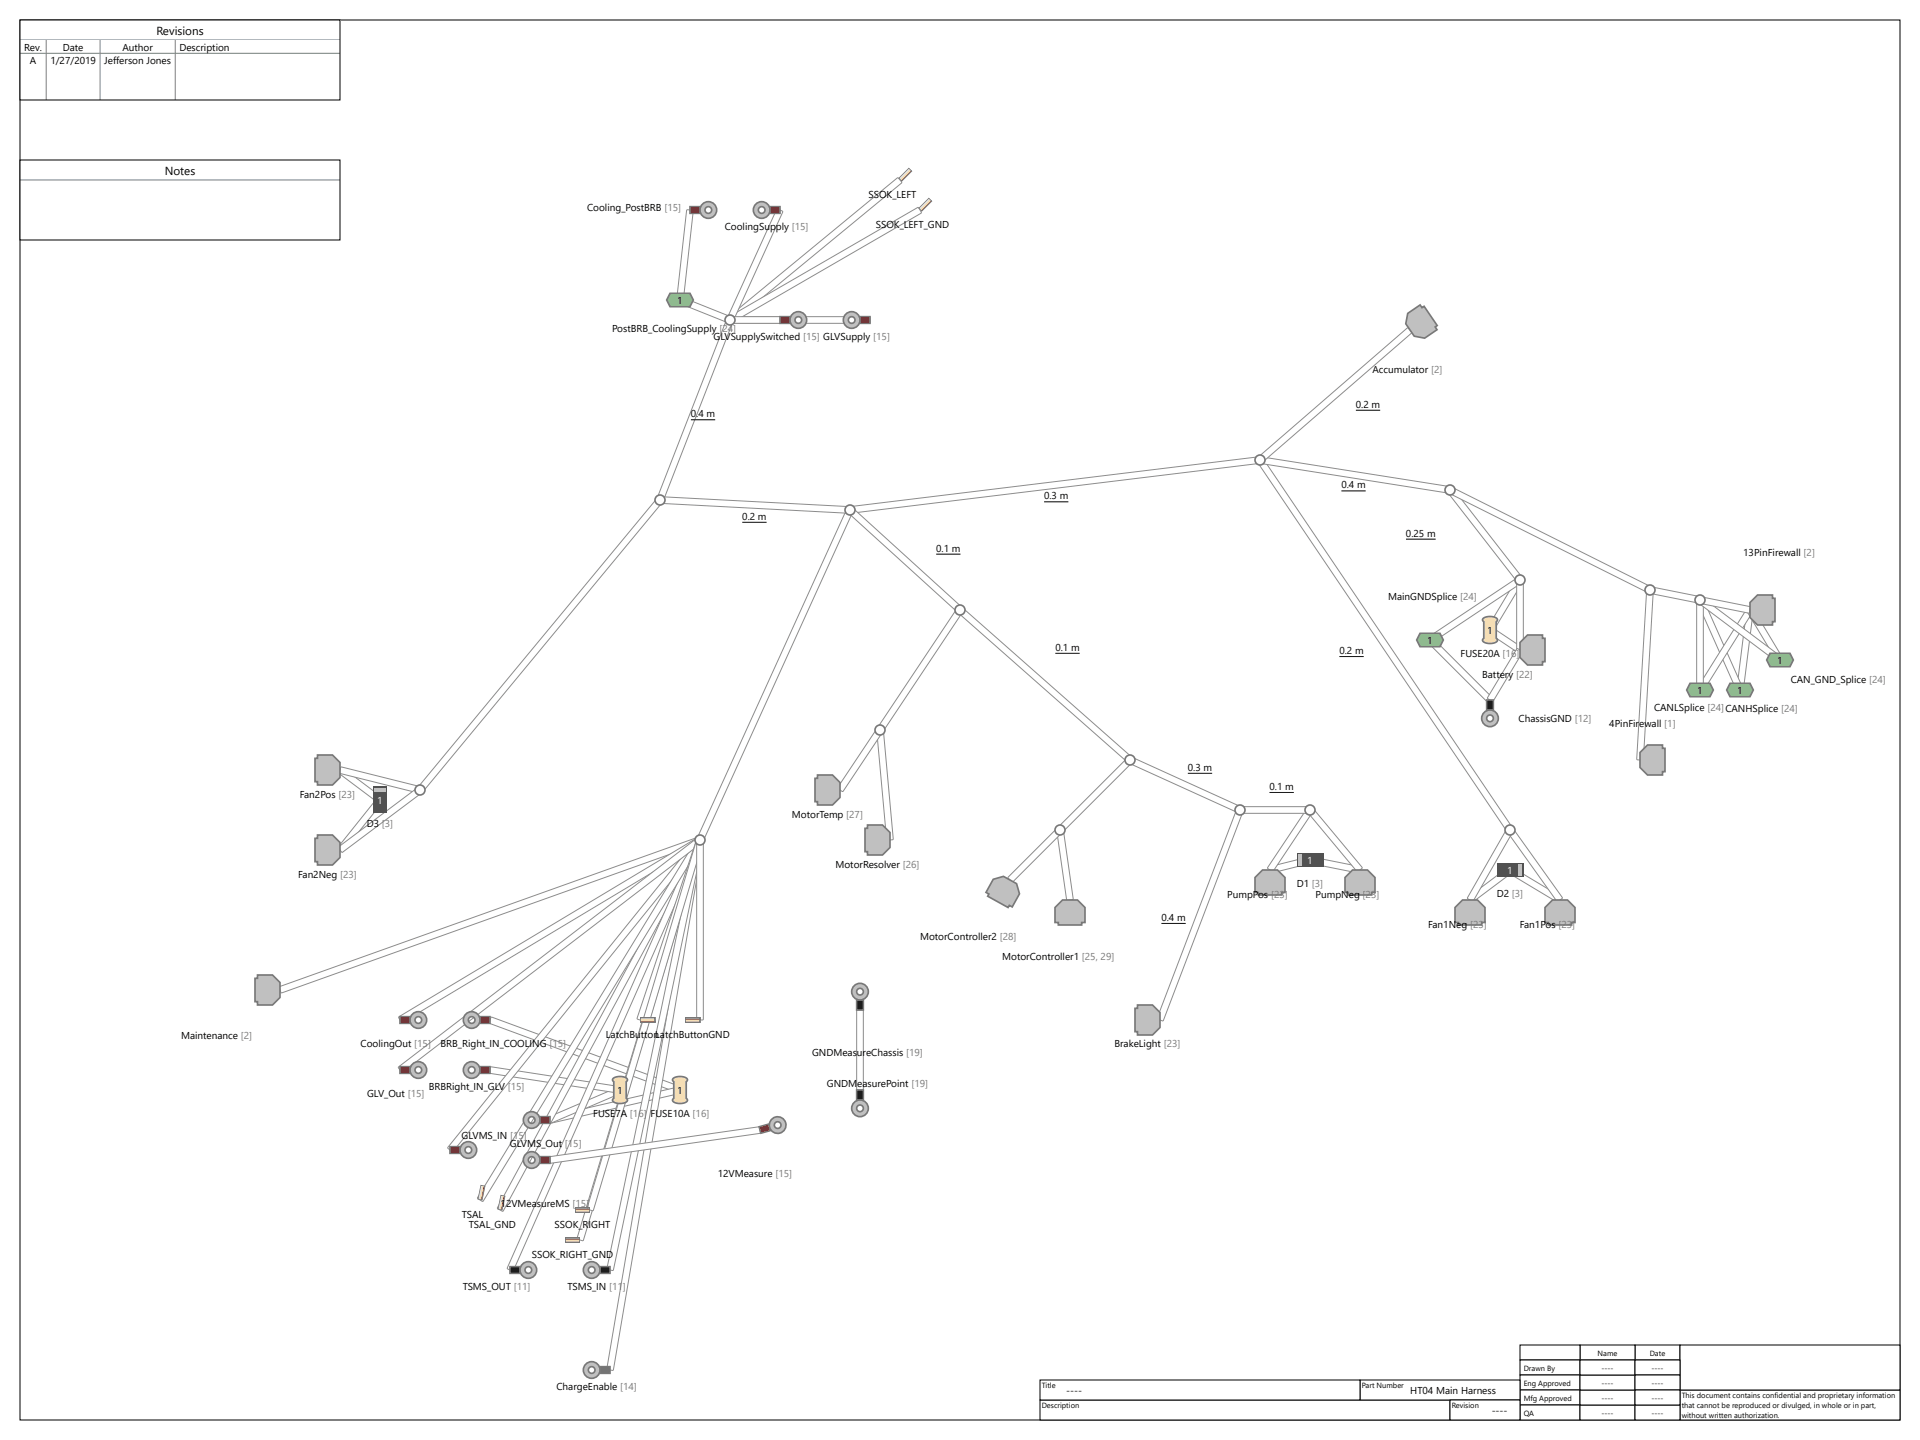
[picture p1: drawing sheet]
<svg xmlns="http://www.w3.org/2000/svg" width="610mm" height="457mm" viewBox="0 0 610 457" stroke-linecap="round" stroke-linejoin="round" font-family="sans-serif">
<defs><g id="words">
<g font-size="3.7">
<text x="49.6" y="11.1">Revisions</text>
<text x="52.3" y="55.5">Notes</text>
</g>
<g font-size="3.2">
<text x="7.7" y="16.1">Rev.</text>
<text x="19.9" y="16.1">Date</text>
<text x="38.9" y="16.1">Author</text>
<text x="57" y="16.1">Description</text>
<text x="9.5" y="20.4">A</text>
<text x="16" y="20.4">1/27/2019</text>
<text x="33.1" y="20.4">Jefferson Jones</text>
<text x="275.7" y="63">SSOK_LEFT</text>
<text x="186.4" y="66.9">Cooling_PostBRB [15]</text>
<text x="230.1" y="73">CoolingSupply [15]</text>
<text x="278.1" y="72.5">SSOK_LEFT_GND</text>
<text x="215" y="96.6">1</text>
<text x="194.3" y="105.6">PostBRB_CoolingSupply [24]</text>
<text x="226.5" y="107.9">GLVSupplySwitched [15] GLVSupply [15]</text>
<text x="435.8" y="118.5">Accumulator [2]</text>
<text x="430.5" y="129.5">0.2 m</text>
<text x="219.4" y="132.5">0.4 m</text>
<text x="425.9" y="155.1">0.4 m</text>
<text x="331.5" y="158.5">0.3 m</text>
<text x="235.7" y="165">0.2 m</text>
<text x="446.4" y="170.4">0.25 m</text>
<text x="297.2" y="175.1">0.1 m</text>
<text x="553.5" y="176.5">13PinFirewall [2]</text>
<text x="440.7" y="190.5">MainGNDSplice [24]</text>
<text x="472.2" y="201.3">1</text>
<text x="335.1" y="206.6">0.1 m</text>
<text x="425.3" y="207.7">0.2 m</text>
<text x="453.2" y="204.5">1</text>
<text x="463.7" y="208.5">FUSE20A [16]</text>
<text x="470.6" y="215.4">Battery [22]</text>
<text x="564.3" y="210.9">1</text>
<text x="538.9" y="220.4">1</text>
<text x="551.6" y="220.4">1</text>
<text x="568.6" y="216.9">CAN_GND_Splice [24]</text>
<text x="525.2" y="225.7">CANLSplice [24]CANHSplice [24]</text>
<text x="482.1" y="229.1">ChassisGND [12]</text>
<text x="510.9" y="230.7">4PinFirewall [1]</text>
<text x="377.1" y="244.7">0.3 m</text>
<text x="403.1" y="250.8">0.1 m</text>
<text x="95.2" y="253.5">Fan2Pos [23]</text>
<text x="116.4" y="262.5">D3 [3]</text>
<text x="251.4" y="259.8">MotorTemp [27]</text>
<text x="265.3" y="275.7">MotorResolver [26]</text>
<text x="94.6" y="278.9">Fan2Neg [23]</text>
<text x="411.7" y="281.5">D1 [3]</text>
<text x="389.6" y="285.2">PumpPos [23]</text>
<text x="417.7" y="285.2">PumpNeg [23]</text>
<text x="475.2" y="284.7">D2 [3]</text>
<text x="368.7" y="292.4">0.4 m</text>
<text x="292.1" y="298.4">MotorController2 [28]</text>
<text x="453.4" y="294.7">Fan1Neg [23]</text>
<text x="482.5" y="294.7">Fan1Pos [23]</text>
<text x="318.2" y="304.8">MotorController1 [25, 29]</text>
<text x="57.5" y="329.9">Maintenance [2]</text>
<text x="192.4" y="329.7">LatchButtonLatchButtonGND</text>
<text x="114.5" y="332.3">CoolingOut [15]</text>
<text x="139.9" y="332.6">BRB_Right_IN_COOLING [15]</text>
<text x="257.8" y="335.2">GNDMeasureChassis [19]</text>
<text x="353.8" y="332.6">BrakeLight [23]</text>
<text x="136.1" y="346.1">BRBRight_IN_GLV [15]</text>
<text x="196" y="347.4">1</text>
<text x="215" y="347.4">1</text>
<text x="262.5" y="345.3">GNDMeasurePoint [19]</text>
<text x="116.6" y="348.2">GLV_Out [15]</text>
<text x="188.4" y="354.5">FUSE7A [16] FUSE10A [16]</text>
<text x="146.5" y="361.7">GLVMS_IN [15]</text>
<text x="161.9" y="364.1">GLVMS_Out [15]</text>
<text x="227.9" y="373.8">12VMeasure [15]</text>
<text x="158.9" y="383.4">12VMeasureMS [15]</text>
<text x="146.6" y="386.8">TSAL</text>
<text x="148.9" y="390">TSAL_GND</text>
<text x="176.1" y="390">SSOK_RIGHT</text>
<text x="168.8" y="399.5">SSOK_RIGHT_GND</text>
<text x="146.9" y="409.6">TSMS_OUT [11]</text>
<text x="180.2" y="409.6">TSMS_IN [11]</text>
<text x="176.7" y="441.3">ChargeEnable [14]</text>
<text x="338.5" y="442.6">----</text>
<text x="447.8" y="442.6">HT04 Main Harness</text>
<text x="473.6" y="449">----</text>
</g>
<g font-size="3.2" fill="#fff">
<text x="119.8" y="255.3">1</text>
<text x="415.1" y="274.4">1</text>
<text x="478.6" y="277.5">1</text>
</g>
<g font-size="2.4">
<text x="507.2" y="430.4">Name</text>
<text x="523.8" y="430.4">Date</text>
<text x="483.8" y="435.2">Drawn By</text>
<text x="508.5" y="435.2">----</text>
<text x="524.4" y="435.2">----</text>
<text x="330.7" y="440.7">Title</text>
<text x="432.3" y="440.7">Part Number</text>
<text x="483.8" y="439.9">Eng Approved</text>
<text x="508.5" y="439.9">----</text>
<text x="524.4" y="439.9">----</text>
<text x="533.9" y="443.9">This document contains confidential and proprietary information</text>
<text x="330.7" y="447.1">Description</text>
<text x="460.9" y="447.1">Revision</text>
<text x="483.8" y="444.7">Mfg Approved</text>
<text x="483.8" y="449.5">QA</text>
<text x="508.5" y="449.5">----</text>
<text x="508.5" y="444.7">----</text>
<text x="524.4" y="449.5">----</text>
<text x="524.4" y="444.7">----</text>
<text x="533.9" y="447.1">that cannot be reproduced or divulged, in whole or in part,</text>
<text x="533.9" y="450.2">without written authorization.</text>
</g>
</g></defs>
<path d="M6.4 6.3h596.9v444.5h-596.9z" fill="none" stroke="#000" stroke-width=".32"/>
<path d="M330.2 444.5h130.2v6.3h-130.2z" fill-rule="evenodd" fill="#fff"/>
<path d="M330.2 444.5h130.2v6.3h-130.2z" fill="none" stroke="#000" stroke-width=".32"/>
<path d="M519.1 427h14.3v4.8h-14.3z" fill-rule="evenodd" fill="#fff"/>
<path d="M519.1 427h14.3v4.8h-14.3z" fill="none" stroke="#000" stroke-width=".32"/>
<path d="M501.7 427h17.4v4.8h-17.4z" fill-rule="evenodd" fill="#fff"/>
<path d="M501.7 427h17.4v4.8h-17.4z" fill="none" stroke="#000" stroke-width=".32"/>
<path d="M482.6 427h19.1v4.8h-19.1z" fill-rule="evenodd" fill="#fff"/>
<path d="M482.6 427h19.1v4.8h-19.1z" fill="none" stroke="#000" stroke-width=".32"/>
<path d="M482.6 431.8h19.1v4.8h-19.1z" fill-rule="evenodd" fill="#fff"/>
<path d="M482.6 431.8h19.1v4.8h-19.1z" fill="none" stroke="#000" stroke-width=".32"/>
<path d="M482.6 436.6h19.1v4.7h-19.1z" fill-rule="evenodd" fill="#fff"/>
<path d="M482.6 436.6h19.1v4.7h-19.1z" fill="none" stroke="#000" stroke-width=".32"/>
<path d="M482.6 441.3h19.1v4.8h-19.1z" fill-rule="evenodd" fill="#fff"/>
<path d="M482.6 441.3h19.1v4.8h-19.1z" fill="none" stroke="#000" stroke-width=".32"/>
<path d="M482.6 446.1h19.1v4.7h-19.1z" fill-rule="evenodd" fill="#fff"/>
<path d="M482.6 446.1h19.1v4.7h-19.1z" fill="none" stroke="#000" stroke-width=".32"/>
<path d="M533.4 441.3h69.9v9.5h-69.9z" fill-rule="evenodd" fill="#fff"/>
<path d="M533.4 441.3h69.9v9.5h-69.9z" fill="none" stroke="#000" stroke-width=".32"/>
<path d="M431.8 438.1h50.8v6.4h-50.8z" fill-rule="evenodd" fill="#fff"/>
<path d="M431.8 438.1h50.8v6.4h-50.8z" fill="none" stroke="#000" stroke-width=".32"/>
<path d="M460.4 444.5h22.2v6.3h-22.2z" fill-rule="evenodd" fill="#fff"/>
<path d="M460.4 444.5h22.2v6.3h-22.2z" fill="none" stroke="#000" stroke-width=".32"/>
<path d="M330.2 438.1h101.6v6.4h-101.6z" fill-rule="evenodd" fill="#fff"/>
<path d="M330.2 438.1h101.6v6.4h-101.6z" fill="none" stroke="#000" stroke-width=".32"/>
<path d="M533.4 427h69.9v14.3h-69.9z" fill-rule="evenodd" fill="#fff"/>
<path d="M533.4 427h69.9v14.3h-69.9z" fill="none" stroke="#000" stroke-width=".32"/>
<path d="M501.7 446.1h17.4v4.7h-17.4z" fill-rule="evenodd" fill="#fff"/>
<path d="M501.7 446.1h17.4v4.7h-17.4z" fill="none" stroke="#000" stroke-width=".32"/>
<path d="M501.7 441.3h17.4v4.8h-17.4z" fill-rule="evenodd" fill="#fff"/>
<path d="M501.7 441.3h17.4v4.8h-17.4z" fill="none" stroke="#000" stroke-width=".32"/>
<path d="M501.7 436.6h17.4v4.7h-17.4z" fill-rule="evenodd" fill="#fff"/>
<path d="M501.7 436.6h17.4v4.7h-17.4z" fill="none" stroke="#000" stroke-width=".32"/>
<path d="M501.7 431.8h17.4v4.8h-17.4z" fill-rule="evenodd" fill="#fff"/>
<path d="M501.7 431.8h17.4v4.8h-17.4z" fill="none" stroke="#000" stroke-width=".32"/>
<path d="M519.1 431.8h14.3v4.8h-14.3z" fill-rule="evenodd" fill="#fff"/>
<path d="M519.1 431.8h14.3v4.8h-14.3z" fill="none" stroke="#000" stroke-width=".32"/>
<path d="M519.1 436.6h14.3v4.7h-14.3z" fill-rule="evenodd" fill="#fff"/>
<path d="M519.1 436.6h14.3v4.7h-14.3z" fill="none" stroke="#000" stroke-width=".32"/>
<path d="M519.1 446.1h14.3v4.7h-14.3z" fill-rule="evenodd" fill="#fff"/>
<path d="M519.1 446.1h14.3v4.7h-14.3z" fill="none" stroke="#000" stroke-width=".32"/>
<path d="M519.1 441.3h14.3v4.8h-14.3z" fill-rule="evenodd" fill="#fff"/>
<path d="M519.1 441.3h14.3v4.8h-14.3z" fill="none" stroke="#000" stroke-width=".32"/>
<path d="M6.4 50.8h101.6v25.4h-101.6z" fill-rule="evenodd" fill="#fff"/>
<path d="M6.4 57.1h101.6" fill="none" stroke="#708090" stroke-width=".32"/>
<path d="M6.4 50.8h101.6v25.4h-101.6z" fill="none" stroke="#000" stroke-width=".32"/>
<path d="M6.4 6.3h101.6v25.4h-101.6z" fill-rule="evenodd" fill="#fff"/>
<path d="M6.4 12.7h101.6" fill="none" stroke="#708090" stroke-width=".32"/>
<path d="M6.4 12.7h101.6v4.2h-101.6z" fill-rule="evenodd" fill="#fff"/>
<path d="M6.4 16.9h101.6M14.7 12.7v19M31.8 12.7v19M55.6 12.7v19" fill="none" stroke="#708090" stroke-width=".32"/>
<path d="M6.4 6.3h101.6v25.4h-101.6z" fill="none" stroke="#000" stroke-width=".32"/>
<path d="M403.1 275.2l12.3-3.1 .3 .2 .4 1.5-.2 .3-12.2 3.1-.3-.2z" fill-rule="evenodd" fill="#fff"/>
<path d="M403.1 275.2l12.3-3.1 .3 .2 .4 1.5-.2 .3-12.2 3.1-.3-.2z" fill="none" stroke="#8c8c8c" stroke-width=".32"/>
<path d="M416.1 272.1l15.6 3 .3 .3-.4 1.6-.3 .2-15.3-3.1-.2-.3z" fill-rule="evenodd" fill="#fff"/>
<path d="M416.1 272.1l15.6 3 .3 .3-.4 1.6-.3 .2-15.3-3.1-.2-.3z" fill="none" stroke="#8c8c8c" stroke-width=".32"/>
<path d="M479.8 275.5h.4l15.4 9.2 .1 .4-.8 1.3-.4 .1-15.4-9.2-.1-.4z" fill-rule="evenodd" fill="#fff"/>
<path d="M479.8 275.5h.4l15.4 9.2 .1 .4-.8 1.3-.4 .1-15.4-9.2-.1-.4z" fill="none" stroke="#8c8c8c" stroke-width=".32"/>
<path d="M466.3 284.7l12.3-9.2 .3 .1 1 1.3-.1 .3-12.2 9.2h-.4l-1-1.3z" fill-rule="evenodd" fill="#fff"/>
<path d="M466.3 284.7l12.3-9.2 .3 .1 1 1.3-.1 .3-12.2 9.2h-.4l-1-1.3z" fill="none" stroke="#8c8c8c" stroke-width=".32"/>
<path d="M108.4 243.8h.4l12.3 9.2v.4l-.9 1.2-.4 .1-12.3-9.2v-.4z" fill-rule="evenodd" fill="#fff"/>
<path d="M108.4 243.8h.4l12.3 9.2v.4l-.9 1.2-.4 .1-12.3-9.2v-.4z" fill="none" stroke="#8c8c8c" stroke-width=".32"/>
<path d="M119.7 253.5h.3l1.3 1v.4l-12.4 15.4-.3 .1-1.3-1v-.4z" fill-rule="evenodd" fill="#fff"/>
<path d="M119.7 253.5h.3l1.3 1v.4l-12.4 15.4-.3 .1-1.3-1v-.4z" fill="none" stroke="#8c8c8c" stroke-width=".32"/>
<path d="M155.9 323l60.1 22 .2 .3-.6 1.5-.3 .2-59.8-22.1-.2-.3z" fill-rule="evenodd" fill="#fff"/>
<path d="M155.9 323l60.1 22 .2 .3-.6 1.5-.3 .2-59.8-22.1-.2-.3z" fill="none" stroke="#8c8c8c" stroke-width=".32"/>
<path d="M174.5 354.6l40.9-9.5 .3 .2 .4 1.5-.2 .4-40.8 9.4-.3-.2z" fill-rule="evenodd" fill="#fff"/>
<path d="M174.5 354.6l40.9-9.5 .3 .2 .4 1.5-.2 .4-40.8 9.4-.3-.2z" fill="none" stroke="#8c8c8c" stroke-width=".32"/>
<path d="M174.3 354.6l21.9-9.4 .3 .1 .7 1.5-.2 .4-21.7 9.3-.4-.2z" fill-rule="evenodd" fill="#fff"/>
<path d="M174.3 354.6l21.9-9.4 .3 .1 .7 1.5-.2 .4-21.7 9.3-.4-.2z" fill="none" stroke="#8c8c8c" stroke-width=".32"/>
<path d="M155.8 338.8l41 6.2 .2 .3-.3 1.6-.3 .2-40.7-6.3-.2-.3z" fill-rule="evenodd" fill="#fff"/>
<path d="M155.8 338.8l41 6.2 .2 .3-.3 1.6-.3 .2-40.7-6.3-.2-.3z" fill="none" stroke="#8c8c8c" stroke-width=".32"/>
<path d="M481.6 183.8l.3-.1 1.4 .9 .1 .3-9.3 15.4-.3 .1-1.4-.8-.1-.3z" fill-rule="evenodd" fill="#fff"/>
<path d="M481.6 183.8l.3-.1 1.4 .9 .1 .3-9.3 15.4-.3 .1-1.4-.8-.1-.3z" fill="none" stroke="#8c8c8c" stroke-width=".32"/>
<path d="M473.5 199.4l.4-.1 9.1 6v.4l-.8 1.3-.4 .1-9.1-6-.1-.4z" fill-rule="evenodd" fill="#fff"/>
<path d="M473.5 199.4l.4-.1 9.1 6v.4l-.8 1.3-.4 .1-9.1-6-.1-.4z" fill="none" stroke="#8c8c8c" stroke-width=".32"/>
<path d="M478.8 264l1.3-.9h.3l15.6 21.8-.1 .4-1.2 .9-.4-.1-15.6-21.7z" fill-rule="evenodd" fill="#fff"/>
<path d="M478.8 264l1.3-.9h.3l15.6 21.8-.1 .4-1.2 .9-.4-.1-15.6-21.7z" fill="none" stroke="#8c8c8c" stroke-width=".32"/>
<path d="M399.4 146.5l1.3-.9 .4 .1 79.1 117-.1 .4-1.3 .9-.4-.1-79.1-117z" fill-rule="evenodd" fill="#fff"/>
<path d="M399.4 146.5l1.3-.9 .4 .1 79.1 117-.1 .4-1.3 .9-.4-.1-79.1-117z" fill="none" stroke="#8c8c8c" stroke-width=".32"/>
<path d="M478.4 263.2l.3-.1 1.4 .8 .1 .4-12.4 21.7-.4 .1-1.4-.7-.1-.4z" fill-rule="evenodd" fill="#fff"/>
<path d="M478.4 263.2l.3-.1 1.4 .8 .1 .4-12.4 21.7-.4 .1-1.4-.7-.1-.4z" fill="none" stroke="#8c8c8c" stroke-width=".32"/>
<path d="M414.9 256.8l.4-.1 1.3 .9 .1 .4-12.4 18.6-.4 .1-1.3-.9-.1-.4z" fill-rule="evenodd" fill="#fff"/>
<path d="M414.9 256.8l.4-.1 1.3 .9 .1 .4-12.4 18.6-.4 .1-1.3-.9-.1-.4z" fill="none" stroke="#8c8c8c" stroke-width=".32"/>
<path d="M415.3 257.7l1.2-1h.4l15.5 18.6v.4l-1.2 1h-.4l-15.5-18.6z" fill-rule="evenodd" fill="#fff"/>
<path d="M415.3 257.7l1.2-1h.4l15.5 18.6v.4l-1.2 1h-.4l-15.5-18.6z" fill="none" stroke="#8c8c8c" stroke-width=".32"/>
<path d="M393.7 256.2l22-.1 .2 .3v1.6l-.2 .2h-21.7l-.3-.2z" fill-rule="evenodd" fill="#fff"/>
<path d="M393.7 256.2l22-.1 .2 .3v1.6l-.2 .2h-21.7l-.3-.2z" fill="none" stroke="#8c8c8c" stroke-width=".32"/>
<path d="M453.7 202.2l28.1-18.8 .4 .1 .8 1.3v.4l-28.2 18.7h-.3l-.9-1.4z" fill-rule="evenodd" fill="#fff"/>
<path d="M453.7 202.2l28.1-18.8 .4 .1 .8 1.3v.4l-28.2 18.7h-.3l-.9-1.4z" fill="none" stroke="#8c8c8c" stroke-width=".32"/>
<path d="M459.7 156.1l1.3-1h.4l21.9 28.2-.1 .4-1.2 .9h-.4l-21.9-28.2z" fill-rule="evenodd" fill="#fff"/>
<path d="M459.7 156.1l1.3-1h.4l21.9 28.2-.1 .4-1.2 .9h-.4l-21.9-28.2z" fill="none" stroke="#8c8c8c" stroke-width=".32"/>
<path d="M481.6 184.3l1.8-.2 .3 .3v21.7l-.3 .3h-1.6l-.3-.3z" fill-rule="evenodd" fill="#fff"/>
<path d="M481.6 184.3l1.8-.2 .3 .3v21.7l-.3 .3h-1.6l-.3-.3z" fill="none" stroke="#8c8c8c" stroke-width=".32"/>
<path d="M88.7 313.3l132.9-47.5 .4 .2 .5 1.4-.1 .4-132.9 47.4-.3-.1z" fill-rule="evenodd" fill="#fff"/>
<path d="M88.7 313.3l132.9-47.5 .4 .2 .5 1.4-.1 .4-132.9 47.4-.3-.1z" fill="none" stroke="#8c8c8c" stroke-width=".32"/>
<path d="M268.9 161.6l1.7 .7 .1 .3-47.4 104.3-.3 .1-1.5-.6-.1-.4z" fill-rule="evenodd" fill="#fff"/>
<path d="M268.9 161.6l1.7 .7 .1 .3-47.4 104.3-.3 .1-1.5-.6-.1-.4z" fill="none" stroke="#8c8c8c" stroke-width=".32"/>
<path d="M221.3 266.2h.3l1.3 1v.4l-79 98h-.4l-1.2-1-.1-.3z" fill-rule="evenodd" fill="#fff"/>
<path d="M221.3 266.2h.3l1.3 1v.4l-79 98h-.4l-1.2-1-.1-.3z" fill="none" stroke="#8c8c8c" stroke-width=".32"/>
<path d="M221.3 266.3l1.6 .8 .2 .3-63.3 117-.4 .2-1.3-.8-.2-.4z" fill-rule="evenodd" fill="#fff"/>
<path d="M221.3 266.3l1.6 .8 .2 .3-63.3 117-.4 .2-1.3-.8-.2-.4z" fill="none" stroke="#8c8c8c" stroke-width=".32"/>
<path d="M221.2 266.7l1.8 .1 .2 .3-28.4 167.8-.3 .2-1.6-.3-.2-.3z" fill-rule="evenodd" fill="#fff"/>
<path d="M221.2 266.7l1.8 .1 .2 .3-28.4 167.8-.3 .2-1.6-.3-.2-.3z" fill="none" stroke="#8c8c8c" stroke-width=".32"/>
<path d="M221.2 266.5l1.8 .4 .2 .4-38 126.4-.3 .2-1.5-.4-.2-.4z" fill-rule="evenodd" fill="#fff"/>
<path d="M221.2 266.5l1.8 .4 .2 .4-38 126.4-.3 .2-1.5-.4-.2-.4z" fill="none" stroke="#8c8c8c" stroke-width=".32"/>
<path d="M221.3 266.4l1.7 .6 .1 .4-60.1 136-.3 .1-1.5-.6-.1-.3z" fill-rule="evenodd" fill="#fff"/>
<path d="M221.3 266.4l1.7 .6 .1 .4-60.1 136-.3 .1-1.5-.6-.1-.3z" fill="none" stroke="#8c8c8c" stroke-width=".32"/>
<path d="M126.7 322.8l94.8-56.9 .3 .1 .9 1.4-.1 .3-94.8 56.9-.4-.1-.8-1.3z" fill-rule="evenodd" fill="#fff"/>
<path d="M126.7 322.8l94.8-56.9 .3 .1 .9 1.4-.1 .3-94.8 56.9-.4-.1-.8-1.3z" fill="none" stroke="#8c8c8c" stroke-width=".32"/>
<path d="M221.2 266.4l.4-.1 1.3 .8 .1 .4-69.6 113.8-.3 .1-1.4-.8-.1-.4z" fill-rule="evenodd" fill="#fff"/>
<path d="M221.2 266.4l.4-.1 1.3 .8 .1 .4-69.6 113.8-.3 .1-1.4-.8-.1-.4z" fill="none" stroke="#8c8c8c" stroke-width=".32"/>
<path d="M221.2 266.6l1.8 .3 .2 .3-28.4 136-.3 .2-1.6-.3-.2-.4z" fill-rule="evenodd" fill="#fff"/>
<path d="M221.2 266.6l1.8 .3 .2 .3-28.4 136-.3 .2-1.6-.3-.2-.4z" fill="none" stroke="#8c8c8c" stroke-width=".32"/>
<path d="M126.6 338.7l94.8-72.7 .4 .1 .9 1.2v.4l-94.8 72.7h-.4l-1-1.3z" fill-rule="evenodd" fill="#fff"/>
<path d="M126.6 338.7l94.8-72.7 .4 .1 .9 1.2v.4l-94.8 72.7h-.4l-1-1.3z" fill="none" stroke="#8c8c8c" stroke-width=".32"/>
<path d="M221.2 266.5l1.8 .5 .2 .3-18.9 56.6-.3 .2-1.6-.5-.1-.3z" fill-rule="evenodd" fill="#fff"/>
<path d="M221.2 266.5l1.8 .5 .2 .3-18.9 56.6-.3 .2-1.6-.5-.1-.3z" fill="none" stroke="#8c8c8c" stroke-width=".32"/>
<path d="M221.2 266.5l1.8 .4 .2 .4-34.8 116.9-.3 .2-1.5-.5-.2-.3z" fill-rule="evenodd" fill="#fff"/>
<path d="M221.2 266.5l1.8 .4 .2 .4-34.8 116.9-.3 .2-1.5-.5-.2-.3z" fill="none" stroke="#8c8c8c" stroke-width=".32"/>
<path d="M221.2 266.8l1.8-.1 .3 .3v56.6l-.3 .2h-1.5l-.3-.2z" fill-rule="evenodd" fill="#fff"/>
<path d="M221.2 266.8l1.8-.1 .3 .3v56.6l-.3 .2h-1.5l-.3-.2z" fill="none" stroke="#8c8c8c" stroke-width=".32"/>
<path d="M460.8 154.8l63.3 31.5 .1 .3-.7 1.4-.3 .2-63.1-31.6-.1-.3z" fill-rule="evenodd" fill="#fff"/>
<path d="M460.8 154.8l63.3 31.5 .1 .3-.7 1.4-.3 .2-63.1-31.6-.1-.3z" fill="none" stroke="#8c8c8c" stroke-width=".32"/>
<path d="M400.2 145.1l60.1 9.4 .2 .3-.2 1.6-.4 .2-59.8-9.5-.2-.3z" fill-rule="evenodd" fill="#fff"/>
<path d="M400.2 145.1l60.1 9.4 .2 .3-.2 1.6-.4 .2-59.8-9.5-.2-.3z" fill="none" stroke="#8c8c8c" stroke-width=".32"/>
<path d="M269.9 160.9l129.8-15.9 .3 .3 .1 1.5-.2 .3-129.6 15.8-.3-.2z" fill-rule="evenodd" fill="#fff"/>
<path d="M269.9 160.9l129.8-15.9 .3 .3 .1 1.5-.2 .3-129.6 15.8-.3-.2z" fill="none" stroke="#8c8c8c" stroke-width=".32"/>
<path d="M399.6 145.1l47.2-40.9h.4l1 1.2v.3l-47.3 41-.3-.1-1.1-1.1z" fill-rule="evenodd" fill="#fff"/>
<path d="M399.6 145.1l47.2-40.9h.4l1 1.2v.3l-47.3 41-.3-.1-1.1-1.1z" fill="none" stroke="#8c8c8c" stroke-width=".32"/>
<path d="M231.9 100.6l15.5-.1 .3 .3v1.6l-.3 .3h-15.4l-.2-.3z" fill-rule="evenodd" fill="#fff"/>
<path d="M231.9 100.6l15.5-.1 .3 .3v1.6l-.3 .3h-15.4l-.2-.3z" fill="none" stroke="#8c8c8c" stroke-width=".32"/>
<path d="M231.3 100.6l53.6-44.1h.3l1.1 1.3-.1 .3-53.5 44.1h-.4l-1-1.2z" fill-rule="evenodd" fill="#fff"/>
<path d="M231.3 100.6l53.6-44.1h.3l1.1 1.3-.1 .3-53.5 44.1h-.4l-1-1.2z" fill="none" stroke="#8c8c8c" stroke-width=".32"/>
<path d="M216.3 94.4l15.6 6.1 .2 .4-.6 1.4-.4 .2-15.3-6.2-.2-.3z" fill-rule="evenodd" fill="#fff"/>
<path d="M216.3 94.4l15.6 6.1 .2 .4-.6 1.4-.4 .2-15.3-6.2-.2-.3z" fill="none" stroke="#8c8c8c" stroke-width=".32"/>
<path d="M231.5 100.6l59.8-34.7 .4 .1 .8 1.4-.1 .3-59.9 34.7-.3-.1-.8-1.4z" fill-rule="evenodd" fill="#fff"/>
<path d="M231.5 100.6l59.8-34.7 .4 .1 .8 1.4-.1 .3-59.9 34.7-.3-.1-.8-1.4z" fill="none" stroke="#8c8c8c" stroke-width=".32"/>
<path d="M230.8 101.4l1.7 .5 .2 .3-22.1 56.7-.3 .1-1.5-.5-.1-.4z" fill-rule="evenodd" fill="#fff"/>
<path d="M230.8 101.4l1.7 .5 .2 .3-22.1 56.7-.3 .1-1.5-.5-.1-.4z" fill="none" stroke="#8c8c8c" stroke-width=".32"/>
<path d="M246.7 66.4l1.7 .6 .1 .4-15.7 34.4-.3 .1-1.4-.6-.2-.4z" fill-rule="evenodd" fill="#fff"/>
<path d="M246.7 66.4l1.7 .6 .1 .4-15.7 34.4-.3 .1-1.4-.6-.2-.4z" fill="none" stroke="#8c8c8c" stroke-width=".32"/>
<path d="M231.9 100.6l44.1-.1 .2 .3v1.6l-.2 .3h-44l-.2-.3z" fill-rule="evenodd" fill="#fff"/>
<path d="M231.9 100.6l44.1-.1 .2 .3v1.6l-.2 .3h-44l-.2-.3z" fill="none" stroke="#8c8c8c" stroke-width=".32"/>
<path d="M208.6 158.3l.3-.1 1.3 1.1v.3l-75.9 91.7h-.3l-1.3-1v-.4z" fill-rule="evenodd" fill="#fff"/>
<path d="M208.6 158.3l.3-.1 1.3 1.1v.3l-75.9 91.7h-.3l-1.3-1v-.4z" fill="none" stroke="#8c8c8c" stroke-width=".32"/>
<path d="M108.2 243.6l25.1 6.1 .2 .4-.3 1.5-.4 .2-24.8-6.2-.2-.4z" fill-rule="evenodd" fill="#fff"/>
<path d="M108.2 243.6l25.1 6.1 .2 .4-.3 1.5-.4 .2-24.8-6.2-.2-.4z" fill="none" stroke="#8c8c8c" stroke-width=".32"/>
<path d="M107.5 268.9l25-18.8 .4 .1 .9 1.3v.3l-25 18.8-.4-.1-.9-1.3z" fill-rule="evenodd" fill="#fff"/>
<path d="M107.5 268.9l25-18.8 .4 .1 .9 1.3v.3l-25 18.8-.4-.1-.9-1.3z" fill="none" stroke="#8c8c8c" stroke-width=".32"/>
<path d="M209.6 157.8l60.1 3.1 .2 .2-.1 1.6-.2 .3-59.8-3.2-.3-.3z" fill-rule="evenodd" fill="#fff"/>
<path d="M209.6 157.8l60.1 3.1 .2 .2-.1 1.6-.2 .3-59.8-3.2-.3-.3z" fill="none" stroke="#8c8c8c" stroke-width=".32"/>
<path d="M270.4 161.3h.4l34.5 31.4v.4l-1 1.2h-.4l-34.5-31.4-.1-.4z" fill-rule="evenodd" fill="#fff"/>
<path d="M270.4 161.3h.4l34.5 31.4v.4l-1 1.2h-.4l-34.5-31.4-.1-.4z" fill="none" stroke="#8c8c8c" stroke-width=".32"/>
<path d="M359.2 240.5l34.7 15.6 .1 .4-.6 1.4-.4 .1-34.4-15.6-.2-.4z" fill-rule="evenodd" fill="#fff"/>
<path d="M359.2 240.5l34.7 15.6 .1 .4-.6 1.4-.4 .1-34.4-15.6-.2-.4z" fill="none" stroke="#8c8c8c" stroke-width=".32"/>
<path d="M305.3 193.1h.4l53.6 47.2v.4l-1.1 1.2h-.3l-53.6-47.3v-.3z" fill-rule="evenodd" fill="#fff"/>
<path d="M305.3 193.1h.4l53.6 47.2v.4l-1.1 1.2h-.3l-53.6-47.3v-.3z" fill="none" stroke="#8c8c8c" stroke-width=".32"/>
<path d="M336 262.6l21.8-21.9h.4l1.1 1.2v.3l-21.8 21.9h-.4l-1.1-1.1z" fill-rule="evenodd" fill="#fff"/>
<path d="M336 262.6l21.8-21.9h.4l1.1 1.2v.3l-21.8 21.9h-.4l-1.1-1.1z" fill="none" stroke="#8c8c8c" stroke-width=".32"/>
<path d="M392.7 256.9l1.7 .6 .2 .3-25.2 66.2-.4 .1-1.4-.5-.2-.4z" fill-rule="evenodd" fill="#fff"/>
<path d="M392.7 256.9l1.7 .6 .2 .3-25.2 66.2-.4 .1-1.4-.5-.2-.4z" fill="none" stroke="#8c8c8c" stroke-width=".32"/>
<path d="M218 66.7l1.9 .1 .2 .3-3.1 28-.3 .2-1.6-.1-.2-.3z" fill-rule="evenodd" fill="#fff"/>
<path d="M218 66.7l1.9 .1 .2 .3-3.1 28-.3 .2-1.6-.1-.2-.3z" fill="none" stroke="#8c8c8c" stroke-width=".32"/>
<path d="M454.6 202.6h.4l18.6 18.7v.4l-1.1 1.1h-.4l-18.6-18.7v-.3z" fill-rule="evenodd" fill="#fff"/>
<path d="M454.6 202.6h.4l18.6 18.7v.4l-1.1 1.1h-.4l-18.6-18.7v-.3z" fill="none" stroke="#8c8c8c" stroke-width=".32"/>
<path d="M554.6 193.7l1.8 .1 .2 .3-3.1 24.8-.3 .3-1.5-.2-.3-.3z" fill-rule="evenodd" fill="#fff"/>
<path d="M554.6 193.7l1.8 .1 .2 .3-3.1 24.8-.3 .3-1.5-.2-.3-.3z" fill="none" stroke="#8c8c8c" stroke-width=".32"/>
<path d="M538.9 190.9l1.6-.7 .3 .1 12.5 28.1-.1 .4-1.5 .6-.3-.1z" fill-rule="evenodd" fill="#fff"/>
<path d="M538.9 190.9l1.6-.7 .3 .1 12.5 28.1-.1 .4-1.5 .6-.3-.1z" fill="none" stroke="#8c8c8c" stroke-width=".32"/>
<path d="M554.6 193.3h.4l1.3 .8 .1 .4-15.6 24.9-.4 .1-1.3-.8-.1-.4z" fill-rule="evenodd" fill="#fff"/>
<path d="M554.6 193.3h.4l1.3 .8 .1 .4-15.6 24.9-.4 .1-1.3-.8-.1-.4z" fill="none" stroke="#8c8c8c" stroke-width=".32"/>
<path d="M538.7 190.6l1.8-.1 .3 .3v28l-.3 .3h-1.5l-.3-.3z" fill-rule="evenodd" fill="#fff"/>
<path d="M538.7 190.6l1.8-.1 .3 .3v28l-.3 .3h-1.5l-.3-.3z" fill="none" stroke="#8c8c8c" stroke-width=".32"/>
<path d="M554.9 194.1l1.4-.8 .4 .1 9.2 15.4-.1 .3-1.3 .9-.4-.1-9.2-15.5z" fill-rule="evenodd" fill="#fff"/>
<path d="M554.9 194.1l1.4-.8 .4 .1 9.2 15.4-.1 .3-1.3 .9-.4-.1-9.2-15.5z" fill="none" stroke="#8c8c8c" stroke-width=".32"/>
<path d="M540.2 189.9l.4-.1 25 18.7v.4l-.9 1.3h-.4l-25-18.7v-.4z" fill-rule="evenodd" fill="#fff"/>
<path d="M540.2 189.9l.4-.1 25 18.7v.4l-.9 1.3h-.4l-25-18.7v-.4z" fill="none" stroke="#8c8c8c" stroke-width=".32"/>
<path d="M522.8 187.4h1.9l.2 .3-3.1 53.4-.3 .2h-1.6l-.2-.3z" fill-rule="evenodd" fill="#fff"/>
<path d="M522.8 187.4h1.9l.2 .3-3.1 53.4-.3 .2h-1.6l-.2-.3z" fill="none" stroke="#8c8c8c" stroke-width=".32"/>
<path d="M524.1 186.4l15.6 3 .2 .3-.3 1.6-.3 .2-15.4-3.1-.2-.3z" fill-rule="evenodd" fill="#fff"/>
<path d="M524.1 186.4l15.6 3 .2 .3-.3 1.6-.3 .2-15.4-3.1-.2-.3z" fill="none" stroke="#8c8c8c" stroke-width=".32"/>
<path d="M540 189.6l15.6 3 .2 .3-.3 1.6-.3 .2-15.4-3.1-.2-.3z" fill-rule="evenodd" fill="#fff"/>
<path d="M540 189.6l15.6 3 .2 .3-.3 1.6-.3 .2-15.4-3.1-.2-.3z" fill="none" stroke="#8c8c8c" stroke-width=".32"/>
<path d="M303.8 193.3l.3-.1 1.4 .9v.4l-25.1 37.6-.3 .1-1.4-.9v-.3z" fill-rule="evenodd" fill="#fff"/>
<path d="M303.8 193.3l.3-.1 1.4 .9v.4l-25.1 37.6-.3 .1-1.4-.9v-.3z" fill="none" stroke="#8c8c8c" stroke-width=".32"/>
<path d="M278.5 231.9l1.7-.2 .3 .2 3.1 34.4-.2 .3-1.6 .2-.3-.3z" fill-rule="evenodd" fill="#fff"/>
<path d="M278.5 231.9l1.7-.2 .3 .2 3.1 34.4-.2 .3-1.6 .2-.3-.3z" fill="none" stroke="#8c8c8c" stroke-width=".32"/>
<path d="M278.4 231.4l.3-.1 1.4 .9v.4l-12.4 18.6-.3 .1-1.4-.9v-.4z" fill-rule="evenodd" fill="#fff"/>
<path d="M278.4 231.4l.3-.1 1.4 .9v.4l-12.4 18.6-.3 .1-1.4-.9v-.4z" fill="none" stroke="#8c8c8c" stroke-width=".32"/>
<path d="M335.6 263.7l1.7-.3 .3 .2 3.1 21.7-.2 .3-1.6 .3-.3-.3z" fill-rule="evenodd" fill="#fff"/>
<path d="M335.6 263.7l1.7-.3 .3 .2 3.1 21.7-.2 .3-1.6 .3-.3-.3z" fill="none" stroke="#8c8c8c" stroke-width=".32"/>
<path d="M335.6 263h.4l1.1 1.1v.4l-15.5 15.5h-.4l-1.1-1.2v-.3z" fill-rule="evenodd" fill="#fff"/>
<path d="M335.6 263h.4l1.1 1.1v.4l-15.5 15.5h-.4l-1.1-1.2v-.3z" fill="none" stroke="#8c8c8c" stroke-width=".32"/>
<path d="M481.6 206.1l.3-.1 1.4 .8 .1 .3-9.3 15.5-.3 .1-1.4-.9-.1-.3z" fill-rule="evenodd" fill="#fff"/>
<path d="M481.6 206.1l.3-.1 1.4 .8 .1 .3-9.3 15.5-.3 .1-1.4-.9-.1-.3z" fill="none" stroke="#8c8c8c" stroke-width=".32"/>
<path d="M272 320.8l1.8-.1 .3 .2v24.9l-.3 .3h-1.5l-.3-.3z" fill-rule="evenodd" fill="#fff"/>
<path d="M272 320.8l1.8-.1 .3 .2v24.9l-.3 .3h-1.5l-.3-.3z" fill="none" stroke="#8c8c8c" stroke-width=".32"/>
<path d="M174.6 367.3l66.3-9.5 .3 .2 .2 1.6-.2 .3-66.2 9.4-.3-.2z" fill-rule="evenodd" fill="#fff"/>
<path d="M174.6 367.3l66.3-9.5 .3 .2 .2 1.6-.2 .3-66.2 9.4-.3-.2z" fill="none" stroke="#8c8c8c" stroke-width=".32"/>
<path d="M447 99.5l3.9-2.7 .6 .9 .6-.5 4.2 6.2-.6 .4 .6 .9-4 2.7-3.3-.7-2.7-3.9z" fill-rule="evenodd" fill="#c0c0c0"/>
<path d="M447 99.5l3.9-2.7 .6 .9 .6-.5 4.2 6.2-.6 .4 .6 .9-4 2.7-3.3-.7-2.7-3.9z" fill="none" stroke="#787878" stroke-width=".53"/>
<path d="M485 201.6h4.7v1.1h.8v7.4h-.8v1h-4.7l-2.4-2.3v-4.8z" fill-rule="evenodd" fill="#c0c0c0"/>
<path d="M485 201.6h4.7v1.1h.8v7.4h-.8v1h-4.7l-2.4-2.3v-4.8z" fill="none" stroke="#787878" stroke-width=".53"/>
<path d="M335 288.1l2.3-2.4h4.8l2.4 2.4v4.8h-1.1v.8h-7.4v-.8h-1z" fill-rule="evenodd" fill="#c0c0c0"/>
<path d="M335 288.1l2.3-2.4h4.8l2.4 2.4v4.8h-1.1v.8h-7.4v-.8h-1z" fill="none" stroke="#787878" stroke-width=".53"/>
<path d="M490.5 288.1l2.4-2.4h4.8l2.4 2.4v4.8h-1.1v.8h-7.4v-.8h-1.1z" fill-rule="evenodd" fill="#c0c0c0"/>
<path d="M490.5 288.1l2.4-2.4h4.8l2.4 2.4v4.8h-1.1v.8h-7.4v-.8h-1.1z" fill="none" stroke="#787878" stroke-width=".53"/>
<path d="M462 288.1l2.3-2.4h4.8l2.4 2.4v4.8h-1.1v.8h-7.4v-.8h-1z" fill-rule="evenodd" fill="#c0c0c0"/>
<path d="M462 288.1l2.3-2.4h4.8l2.4 2.4v4.8h-1.1v.8h-7.4v-.8h-1z" fill="none" stroke="#787878" stroke-width=".53"/>
<path d="M100.8 239.7h4.8l2.4 2.4v4.8l-2.4 2.3h-4.8v-1h-.8v-7.4h.8z" fill-rule="evenodd" fill="#c0c0c0"/>
<path d="M100.8 239.7h4.8l2.4 2.4v4.8l-2.4 2.3h-4.8v-1h-.8v-7.4h.8z" fill="none" stroke="#787878" stroke-width=".53"/>
<path d="M100.8 265.1h4.8l2.4 2.4v4.8l-2.4 2.3h-4.8v-1h-.8v-7.4h.8z" fill-rule="evenodd" fill="#c0c0c0"/>
<path d="M100.8 265.1h4.8l2.4 2.4v4.8l-2.4 2.3h-4.8v-1h-.8v-7.4h.8z" fill="none" stroke="#787878" stroke-width=".53"/>
<path d="M398.5 278.6l2.3-2.4h4.8l2.4 2.4v4.8h-1.1v.8h-7.4v-.8h-1z" fill-rule="evenodd" fill="#c0c0c0"/>
<path d="M398.5 278.6l2.3-2.4h4.8l2.4 2.4v4.8h-1.1v.8h-7.4v-.8h-1z" fill="none" stroke="#787878" stroke-width=".53"/>
<path d="M427 278.6l2.4-2.4h4.8l2.4 2.4v4.8h-1.1v.8h-7.4v-.8h-1.1z" fill-rule="evenodd" fill="#c0c0c0"/>
<path d="M427 278.6l2.4-2.4h4.8l2.4 2.4v4.8h-1.1v.8h-7.4v-.8h-1.1z" fill="none" stroke="#787878" stroke-width=".53"/>
<path d="M361.2 319.1h4.7l2.4 2.4v4.7l-2.4 2.4h-4.7v-1h-.8v-7.5h.8z" fill-rule="evenodd" fill="#c0c0c0"/>
<path d="M361.2 319.1h4.7l2.4 2.4v4.7l-2.4 2.4h-4.7v-1h-.8v-7.5h.8z" fill="none" stroke="#787878" stroke-width=".53"/>
<path d="M558 188.9h4.8v1.1h.8v7.4h-.8v1h-4.8l-2.4-2.3v-4.8z" fill-rule="evenodd" fill="#c0c0c0"/>
<path d="M558 188.9h4.8v1.1h.8v7.4h-.8v1h-4.8l-2.4-2.3v-4.8z" fill="none" stroke="#787878" stroke-width=".53"/>
<path d="M523.1 236.5h4.7v1.1h.8v7.4h-.8v1.1h-4.7l-2.4-2.4v-4.8z" fill-rule="evenodd" fill="#c0c0c0"/>
<path d="M523.1 236.5h4.7v1.1h.8v7.4h-.8v1.1h-4.7l-2.4-2.4v-4.8z" fill="none" stroke="#787878" stroke-width=".53"/>
<path d="M81.8 309.6h4.7l2.4 2.3v4.8l-2.4 2.4h-4.7v-1.1h-.8v-7.4h.8z" fill-rule="evenodd" fill="#c0c0c0"/>
<path d="M81.8 309.6h4.7l2.4 2.3v4.8l-2.4 2.4h-4.7v-1.1h-.8v-7.4h.8z" fill="none" stroke="#787878" stroke-width=".53"/>
<path d="M275.4 261.9h4.8l2.4 2.4v4.8l-2.4 2.4h-4.8v-1.1h-.8v-7.4h.8z" fill-rule="evenodd" fill="#c0c0c0"/>
<path d="M275.4 261.9h4.8l2.4 2.4v4.8l-2.4 2.4h-4.8v-1.1h-.8v-7.4h.8z" fill="none" stroke="#787878" stroke-width=".53"/>
<path d="M259.6 246.1h4.7l2.4 2.3v4.8l-2.4 2.4h-4.7v-1.1h-.8v-7.4h.8z" fill-rule="evenodd" fill="#c0c0c0"/>
<path d="M259.6 246.1h4.7l2.4 2.3v4.8l-2.4 2.4h-4.7v-1.1h-.8v-7.4h.8z" fill="none" stroke="#787878" stroke-width=".53"/>
<path d="M315.4 279.2l3.2-1 4.2 2.4 .9 3.2-2.3 4.2-.9-.6-.4 .7-6.5-3.6 .4-.6-1-.6z" fill-rule="evenodd" fill="#c0c0c0"/>
<path d="M315.4 279.2l3.2-1 4.2 2.4 .9 3.2-2.3 4.2-.9-.6-.4 .7-6.5-3.6 .4-.6-1-.6z" fill="none" stroke="#787878" stroke-width=".53"/>
<path d="M182.6 383.4h4.7v1.6h-4.7z" fill="#fff"/>
<path d="M182.6 383.4h4.7v1.6h-4.7z" fill="none" stroke="#787878" stroke-width=".53"/>
<path d="M152.6 376.2l1.5 .3-.9 4.7-1.6-.4z" fill="#fff"/>
<path d="M152.6 376.2l1.5 .3-.9 4.7-1.6-.4z" fill="none" stroke="#787878" stroke-width=".53"/>
<path d="M203.2 323.1h4.8v1.5h-4.8z" fill="#fff"/>
<path d="M203.2 323.1h4.8v1.5h-4.8z" fill="none" stroke="#787878" stroke-width=".53"/>
<path d="M288.6 53.2l1.1 1.1-3.4 3.4-1.1-1.1z" fill="#fff"/>
<path d="M288.6 53.2l1.1 1.1-3.4 3.4-1.1-1.1z" fill="none" stroke="#787878" stroke-width=".53"/>
<path d="M217.5 323.1h4.8v1.5h-4.8z" fill="#fff"/>
<path d="M217.5 323.1h4.8v1.5h-4.8z" fill="none" stroke="#787878" stroke-width=".53"/>
<path d="M158.9 379.4l1.6 .3-1 4.6-1.5-.3z" fill="#fff"/>
<path d="M158.9 379.4l1.6 .3-1 4.6-1.5-.3z" fill="none" stroke="#787878" stroke-width=".53"/>
<path d="M179.4 392.9h4.8v1.6h-4.8z" fill="#fff"/>
<path d="M179.4 392.9h4.8v1.6h-4.8z" fill="none" stroke="#787878" stroke-width=".53"/>
<path d="M294.9 62.7l1.1 1.2-3.3 3.3-1.2-1.1z" fill="#fff"/>
<path d="M294.9 62.7l1.1 1.2-3.3 3.3-1.2-1.1zM190.5 402.2h3.2v2.1h-3.2z" fill="none" stroke="#787878" stroke-width=".53"/>
<path d="M190.5 402.2h3.2v2.1h-3.2z" fill-rule="evenodd" fill="#000"/>
<path d="M186.8 403.2a1.06 1.06 0 0 0 2.1 0 1.06 1.06 0 0 0-2.1 0zM185.2 403.2a2.65 2.65 0 0 1 5.3 0 2.65 2.65 0 0 1-5.3 0z" fill="#c0c0c0"/>
<g fill="none" stroke="#787878" stroke-width=".53">
<path d="M472 222.2h2.1v3.2h-2.1z"/>
<circle cx="187.9" cy="403.2" r="2.65"/>
<circle cx="187.9" cy="403.2" r="1.06"/>
</g>
<path d="M472 222.2h2.1v3.2h-2.1z" fill-rule="evenodd" fill="#000"/>
<path d="M472 228.1a1.06 1.06 0 0 0 2.1 0 1.06 1.06 0 0 0-2.1 0zM470.4 228.1a2.65 2.65 0 0 1 5.3 0 2.65 2.65 0 0 1-5.3 0z" fill="#c0c0c0"/>
<g fill="none" stroke="#787878" stroke-width=".53">
<path d="M161.9 402.2h3.2v2.1h-3.2z"/>
<circle cx="473.1" cy="228.1" r="1.06"/>
<circle cx="473.1" cy="228.1" r="2.65"/>
</g>
<path d="M161.9 402.2h3.2v2.1h-3.2z" fill-rule="evenodd" fill="#000"/>
<path d="M166.7 403.2a1.06 1.06 0 0 0 2.1 0 1.06 1.06 0 0 0-2.1 0zM165.1 403.2a2.65 2.65 0 0 1 5.3 0 2.65 2.65 0 0 1-5.3 0z" fill="#c0c0c0"/>
<g fill="none" stroke="#787878" stroke-width=".53">
<circle cx="167.7" cy="403.2" r="1.06"/>
<circle cx="167.7" cy="403.2" r="2.65"/>
</g>
<path d="M190.5 433.9h3.2v2.1h-3.2z" fill-rule="evenodd" fill="#762ca7"/>
<path d="M190.5 433.9h3.2v2.1h-3.2z" fill="none" stroke="#787878" stroke-width=".53"/>
<path d="M186.8 435a1.06 1.06 0 0 0 2.1 0 1.06 1.06 0 0 0-2.1 0zM185.2 435a2.65 2.65 0 0 1 5.3 0 2.65 2.65 0 0 1-5.3 0z" fill="#c0c0c0"/>
<g fill="none" stroke="#787878" stroke-width=".53">
<circle cx="187.9" cy="435" r="2.65"/>
<circle cx="187.9" cy="435" r="1.06"/>
</g>
<path d="M142.9 364.1h3.2v2.1h-3.2z" fill-rule="evenodd" fill="#c00"/>
<path d="M142.9 364.1h3.2v2.1h-3.2z" fill="none" stroke="#787878" stroke-width=".53"/>
<path d="M147.6 365.1a1.1 1.1 0 0 0 2.2 0 1.1 1.1 0 0 0-2.2 0zM146.1 365.1a2.65 2.65 0 0 1 5.2 0 2.65 2.65 0 0 1-5.2 0z" fill="#c0c0c0"/>
<g fill="none" stroke="#787878" stroke-width=".53">
<circle cx="148.7" cy="365.1" r="1.06"/>
<circle cx="148.7" cy="365.1" r="2.65"/>
</g>
<path d="M171.5 354.5h3.1v2.2h-3.1z" fill-rule="evenodd" fill="#c00"/>
<path d="M171.5 354.5h3.1v2.2h-3.1z" fill="none" stroke="#787878" stroke-width=".53"/>
<path d="M167.7 355.6a1.1 1.1 0 0 0 2.2 0 1.1 1.1 0 0 0-2.2 0zM166.2 355.6a2.65 2.65 0 0 1 5.2 0 2.65 2.65 0 0 1-5.2 0z" fill="#c0c0c0"/>
<g fill="none" stroke="#787878" stroke-width=".53">
<circle cx="168.8" cy="355.6" r="2.65"/>
<circle cx="168.8" cy="355.6" r="1.06"/>
</g>
<path d="M219.1 65.6h3.2v2.1h-3.2z" fill-rule="evenodd" fill="#c00"/>
<path d="M219.1 65.6h3.2v2.1h-3.2z" fill="none" stroke="#787878" stroke-width=".53"/>
<path d="M223.8 66.7a1.1 1.1 0 0 0 2.2 0 1.1 1.1 0 0 0-2.2 0zM222.3 66.7a2.65 2.65 0 0 1 5.2 0 2.65 2.65 0 0 1-5.2 0z" fill="#c0c0c0"/>
<g fill="none" stroke="#787878" stroke-width=".53">
<circle cx="224.9" cy="66.7" r="1.06"/>
<circle cx="224.9" cy="66.7" r="2.65"/>
</g>
<path d="M244.5 65.6h3.2v2.1h-3.2z" fill-rule="evenodd" fill="#c00"/>
<path d="M244.5 65.6h3.2v2.1h-3.2z" fill="none" stroke="#787878" stroke-width=".53"/>
<path d="M240.8 66.7a1.06 1.06 0 0 0 2.1 0 1.06 1.06 0 0 0-2.1 0zM239.2 66.7a2.65 2.65 0 0 1 5.3 0 2.65 2.65 0 0 1-5.3 0z" fill="#c0c0c0"/>
<g fill="none" stroke="#787878" stroke-width=".53">
<circle cx="241.8" cy="66.7" r="2.65"/>
<circle cx="241.8" cy="66.7" r="1.06"/>
</g>
<path d="M273.1 100.5h3.1v2.2h-3.1z" fill-rule="evenodd" fill="#c00"/>
<path d="M273.1 100.5h3.1v2.2h-3.1z" fill="none" stroke="#787878" stroke-width=".53"/>
<path d="M269.3 101.6a1.1 1.1 0 0 0 2.2 0 1.1 1.1 0 0 0-2.2 0zM267.8 101.6a2.65 2.65 0 0 1 5.2 0 2.65 2.65 0 0 1-5.2 0z" fill="#c0c0c0"/>
<g fill="none" stroke="#787878" stroke-width=".53">
<circle cx="270.4" cy="101.6" r="2.65"/>
<circle cx="270.4" cy="101.6" r="1.06"/>
</g>
<path d="M247.7 100.5h3.1v2.2h-3.1z" fill-rule="evenodd" fill="#c00"/>
<path d="M247.7 100.5h3.1v2.2h-3.1z" fill="none" stroke="#787878" stroke-width=".53"/>
<path d="M252.4 101.6a1.06 1.06 0 0 0 2.1 0 1.06 1.06 0 0 0-2.1 0zM250.8 101.6a2.65 2.65 0 0 1 5.3 0 2.65 2.65 0 0 1-5.3 0z" fill="#c0c0c0"/>
<g fill="none" stroke="#787878" stroke-width=".53">
<circle cx="253.5" cy="101.6" r="1.06"/>
<circle cx="253.5" cy="101.6" r="2.65"/>
</g>
<path d="M127 338.7h3.2v2.1h-3.2z" fill-rule="evenodd" fill="#c00"/>
<path d="M127 338.7h3.2v2.1h-3.2z" fill="none" stroke="#787878" stroke-width=".53"/>
<path d="M131.8 339.7a1.06 1.06 0 0 0 2.1 0 1.06 1.06 0 0 0-2.1 0zM130.2 339.7a2.65 2.65 0 0 1 5.3 0 2.65 2.65 0 0 1-5.3 0z" fill="#c0c0c0"/>
<g fill="none" stroke="#787878" stroke-width=".53">
<circle cx="132.8" cy="339.7" r="1.06"/>
<circle cx="132.8" cy="339.7" r="2.65"/>
</g>
<path d="M152.4 338.7h3.2v2.1h-3.2z" fill-rule="evenodd" fill="#c00"/>
<path d="M152.4 338.7h3.2v2.1h-3.2z" fill="none" stroke="#787878" stroke-width=".53"/>
<path d="M148.7 339.7a1.06 1.06 0 0 0 2.1 0 1.06 1.06 0 0 0-2.1 0zM147.1 339.7a2.65 2.65 0 0 1 5.3 0 2.65 2.65 0 0 1-5.3 0z" fill="#c0c0c0"/>
<g fill="none" stroke="#787878" stroke-width=".53">
<circle cx="149.8" cy="339.7" r="2.65"/>
<circle cx="149.8" cy="339.7" r="1.06"/>
</g>
<path d="M152.4 322.8h3.2v2.1h-3.2z" fill-rule="evenodd" fill="#c00"/>
<path d="M152.4 322.8h3.2v2.1h-3.2z" fill="none" stroke="#787878" stroke-width=".53"/>
<path d="M148.7 323.8a1.06 1.06 0 0 0 2.1 0 1.06 1.06 0 0 0-2.1 0zM147.1 323.8a2.65 2.65 0 0 1 5.3 0 2.65 2.65 0 0 1-5.3 0z" fill="#c0c0c0"/>
<g fill="none" stroke="#787878" stroke-width=".53">
<circle cx="149.8" cy="323.8" r="2.65"/>
<circle cx="149.8" cy="323.8" r="1.06"/>
</g>
<path d="M127 322.8h3.2v2.1h-3.2z" fill-rule="evenodd" fill="#c00"/>
<path d="M127 322.8h3.2v2.1h-3.2z" fill="none" stroke="#787878" stroke-width=".53"/>
<path d="M131.8 323.9a1.06 1.06 0 0 0 2.1 0 1.06 1.06 0 0 0-2.1 0zM130.2 323.8a2.65 2.65 0 0 1 5.3 0 2.65 2.65 0 0 1-5.3 0z" fill="#c0c0c0"/>
<g fill="none" stroke="#787878" stroke-width=".53">
<path d="M272 346.1h2.1v3.1h-2.1z"/>
<circle cx="132.8" cy="323.9" r="1.06"/>
<circle cx="132.8" cy="323.8" r="2.65"/>
</g>
<path d="M272 346.1h2.1v3.1h-2.1z" fill-rule="evenodd" fill="#000"/>
<path d="M272 351.9a1.06 1.06 0 0 0 2.1 0 1.06 1.06 0 0 0-2.1 0zM270.4 351.9a2.65 2.65 0 0 1 5.3 0 2.65 2.65 0 0 1-5.3 0z" fill="#c0c0c0"/>
<g fill="none" stroke="#787878" stroke-width=".53">
<circle cx="273" cy="351.9" r="1.06"/>
<circle cx="273.1" cy="351.9" r="2.65"/>
</g>
<path d="M241 357.8l3.1-.9 .5 2-3 .9z" fill-rule="evenodd" fill="#c00"/>
<path d="M241 357.8l3.1-.9 .5 2-3 .9z" fill="none" stroke="#787878" stroke-width=".53"/>
<path d="M245.8 357.2a1.1 1.1 0 0 0 2.2 0 1.1 1.1 0 0 0-2.2 0zM244.3 357.2a2.65 2.65 0 0 1 5.3 0 2.65 2.65 0 0 1-5.3 0z" fill="#c0c0c0"/>
<g fill="none" stroke="#787878" stroke-width=".53">
<path d="M272 317.5h2.1v3.2h-2.1z"/>
<circle cx="246.9" cy="357.2" r="1.06"/>
<circle cx="246.9" cy="357.2" r="2.65"/>
</g>
<path d="M272 317.5h2.1v3.2h-2.1z" fill-rule="evenodd" fill="#000"/>
<path d="M272 314.9a1.06 1.06 0 0 0 2.1 0 1.06 1.06 0 0 0-2.1 0zM270.4 314.9a2.65 2.65 0 0 1 5.3 0 2.65 2.65 0 0 1-5.3 0z" fill="#c0c0c0"/>
<g fill="none" stroke="#787878" stroke-width=".53">
<circle cx="273.1" cy="314.9" r="2.65"/>
<circle cx="273.1" cy="314.9" r="1.06"/>
</g>
<path d="M171.5 367.2h3.1v2.2h-3.1z" fill-rule="evenodd" fill="#c00"/>
<path d="M171.5 367.2h3.1v2.2h-3.1z" fill="none" stroke="#787878" stroke-width=".53"/>
<path d="M167.7 368.3a1.1 1.1 0 0 0 2.2 0 1.1 1.1 0 0 0-2.2 0zM166.2 368.3a2.65 2.65 0 0 1 5.2 0 2.65 2.65 0 0 1-5.2 0z" fill="#c0c0c0"/>
<g fill="none" stroke="#787878" stroke-width=".53">
<circle cx="168.8" cy="368.3" r="2.65"/>
<circle cx="168.8" cy="368.3" r="1.06"/>
</g>
<path d="M411.7 270.9h8.5v4.3h-8.5z" fill-rule="evenodd" fill="#505050"/>
<path d="M412.2 271.2h1.1v3.7h-1.1z" fill-rule="evenodd" fill="#c0c0c0"/>
<path d="M475.2 274.1h8.5v4.2h-8.5z" fill-rule="evenodd" fill="#505050"/>
<path d="M482.1 274.4h1v3.7h-1z" fill-rule="evenodd" fill="#c0c0c0"/>
<path d="M118.5 249.8h4.3v8.4h-4.3z" fill-rule="evenodd" fill="#505050"/>
<path d="M118.8 250.3h3.7v1.1h-3.7z" fill-rule="evenodd" fill="#c0c0c0"/>
<path d="M213.7 342.4l1-.5 1.4-.1 1.3 .2 .8 .6v.4l-.3 .4v5.3l.4 .6-.6 .7-1 .3h-1.3l-1.2-.2-.6-.5v-.5l.3-.4v-5.3l-.4-.5z" fill-rule="evenodd" fill="#f5deb3"/>
<path d="M213.7 342.4l1-.5 1.4-.1 1.3 .2 .8 .6v.4l-.3 .4v5.3l.4 .6-.6 .7-1 .3h-1.3l-1.2-.2-.6-.5v-.5l.3-.4v-5.3l-.4-.5z" fill="none" stroke="#787878" stroke-width=".53"/>
<path d="M194.7 342.4l.9-.5 1.4-.1 1.4 .2 .8 .6v.4l-.4 .4v5.3l.4 .6-.5 .7-1.1 .3h-1.3l-1.1-.2-.7-.5v-.5l.4-.4v-5.3l-.4-.5z" fill-rule="evenodd" fill="#f5deb3"/>
<path d="M194.7 342.4l.9-.5 1.4-.1 1.4 .2 .8 .6v.4l-.4 .4v5.3l.4 .6-.5 .7-1.1 .3h-1.3l-1.1-.2-.7-.5v-.5l.4-.4v-5.3l-.4-.5z" fill="none" stroke="#787878" stroke-width=".53"/>
<path d="M470.9 196.4l1-.5 1.4-.2 1.3 .3 .8 .5v.5l-.3 .4v5.3l.4 .6-.6 .6-2.3 .4-1.2-.3-.6-.5-.1-.4 .4-.4v-5.3l-.4-.6z" fill-rule="evenodd" fill="#f5deb3"/>
<path d="M470.9 196.4l1-.5 1.4-.2 1.3 .3 .8 .5v.5l-.3 .4v5.3l.4 .6-.6 .6-2.3 .4-1.2-.3-.6-.5-.1-.4 .4-.4v-5.3l-.4-.6z" fill="none" stroke="#787878" stroke-width=".53"/>
<circle cx="479.4" cy="263.5" r="1.59" fill="#fff"/>
<circle cx="479.4" cy="263.5" r="1.59" fill="none" stroke="#787878" stroke-width=".53"/>
<circle cx="415.9" cy="257.2" r="1.59" fill="#fff"/>
<circle cx="415.9" cy="257.2" r="1.59" fill="none" stroke="#787878" stroke-width=".53"/>
<circle cx="482.6" cy="184.2" r="1.59" fill="#fff"/>
<circle cx="482.6" cy="184.2" r="1.59" fill="none" stroke="#787878" stroke-width=".53"/>
<circle cx="222.3" cy="266.7" r="1.59" fill="#fff"/>
<circle cx="222.3" cy="266.7" r="1.59" fill="none" stroke="#787878" stroke-width=".53"/>
<circle cx="460.4" cy="155.6" r="1.59" fill="#fff"/>
<circle cx="460.4" cy="155.6" r="1.59" fill="none" stroke="#787878" stroke-width=".53"/>
<circle cx="400.1" cy="146.1" r="1.59" fill="#fff"/>
<circle cx="400.1" cy="146.1" r="1.59" fill="none" stroke="#787878" stroke-width=".53"/>
<circle cx="231.8" cy="101.6" r="1.59" fill="#fff"/>
<circle cx="231.8" cy="101.6" r="1.59" fill="none" stroke="#787878" stroke-width=".53"/>
<circle cx="133.4" cy="250.8" r="1.59" fill="#fff"/>
<circle cx="133.4" cy="250.8" r="1.59" fill="none" stroke="#787878" stroke-width=".53"/>
<circle cx="269.9" cy="161.9" r="1.59" fill="#fff"/>
<circle cx="269.9" cy="161.9" r="1.59" fill="none" stroke="#787878" stroke-width=".53"/>
<circle cx="358.8" cy="241.3" r="1.59" fill="#fff"/>
<circle cx="358.8" cy="241.3" r="1.59" fill="none" stroke="#787878" stroke-width=".53"/>
<circle cx="393.7" cy="257.2" r="1.59" fill="#fff"/>
<circle cx="393.7" cy="257.2" r="1.59" fill="none" stroke="#787878" stroke-width=".53"/>
<circle cx="209.6" cy="158.8" r="1.59" fill="#fff"/>
<circle cx="209.6" cy="158.8" r="1.59" fill="none" stroke="#787878" stroke-width=".53"/>
<path d="M212.7 93.1h6.4l1 2.1-1 2.2h-6.4l-1-2.2z" fill-rule="evenodd" fill="#8fba8f"/>
<path d="M212.7 93.1h6.4l1 2.1-1 2.2h-6.4l-1-2.2z" fill="none" stroke="#787878" stroke-width=".53"/>
<path d="M450.9 201.1h6.3l1.1 2.1-1.1 2.1h-6.3l-1.1-2.1z" fill-rule="evenodd" fill="#8fba8f"/>
<path d="M450.9 201.1h6.3l1.1 2.1-1.1 2.1h-6.3l-1.1-2.1z" fill="none" stroke="#787878" stroke-width=".53"/>
<path d="M549.3 217h6.3l1.1 2.1-1.1 2.1h-6.3l-1.1-2.1z" fill-rule="evenodd" fill="#8fba8f"/>
<path d="M549.3 217h6.3l1.1 2.1-1.1 2.1h-6.3l-1.1-2.1z" fill="none" stroke="#787878" stroke-width=".53"/>
<path d="M536.6 217h6.3l1.1 2.1-1.1 2.1h-6.3l-1.1-2.1z" fill-rule="evenodd" fill="#8fba8f"/>
<path d="M536.6 217h6.3l1.1 2.1-1.1 2.1h-6.3l-1.1-2.1z" fill="none" stroke="#787878" stroke-width=".53"/>
<path d="M562 207.4h6.3l1.1 2.1-1.1 2.2h-6.3l-1.1-2.2z" fill-rule="evenodd" fill="#8fba8f"/>
<path d="M562 207.4h6.3l1.1 2.1-1.1 2.2h-6.3l-1.1-2.2z" fill="none" stroke="#787878" stroke-width=".53"/>
<circle cx="523.9" cy="187.3" r="1.59" fill="#fff"/>
<circle cx="523.9" cy="187.3" r="1.59" fill="none" stroke="#787878" stroke-width=".53"/>
<circle cx="539.8" cy="190.5" r="1.59" fill="#fff"/>
<circle cx="539.8" cy="190.5" r="1.59" fill="none" stroke="#787878" stroke-width=".53"/>
<circle cx="304.8" cy="193.7" r="1.59" fill="#fff"/>
<circle cx="304.8" cy="193.7" r="1.59" fill="none" stroke="#787878" stroke-width=".53"/>
<circle cx="279.4" cy="231.8" r="1.59" fill="#fff"/>
<circle cx="279.4" cy="231.8" r="1.59" fill="none" stroke="#787878" stroke-width=".53"/>
<circle cx="336.6" cy="263.5" r="1.59" fill="#fff"/>
<circle cx="336.6" cy="263.5" r="1.59" fill="none" stroke="#787878" stroke-width=".53"/>
<path d="M219.4 133.3h7.7M430.5 130.3h7.7M331.5 159.3h7.7M425.9 155.9h7.7M235.7 165.8h7.7M297.2 175.9h7.8M446.4 171.2h9.4M335.1 207.4h7.7M425.3 208.5h7.7M377.1 245.5h7.8M403.1 251.6h7.7M368.7 293.2h7.8" fill="none" stroke="#000" stroke-width=".32"/>
<use href="#words"/>
</svg>
